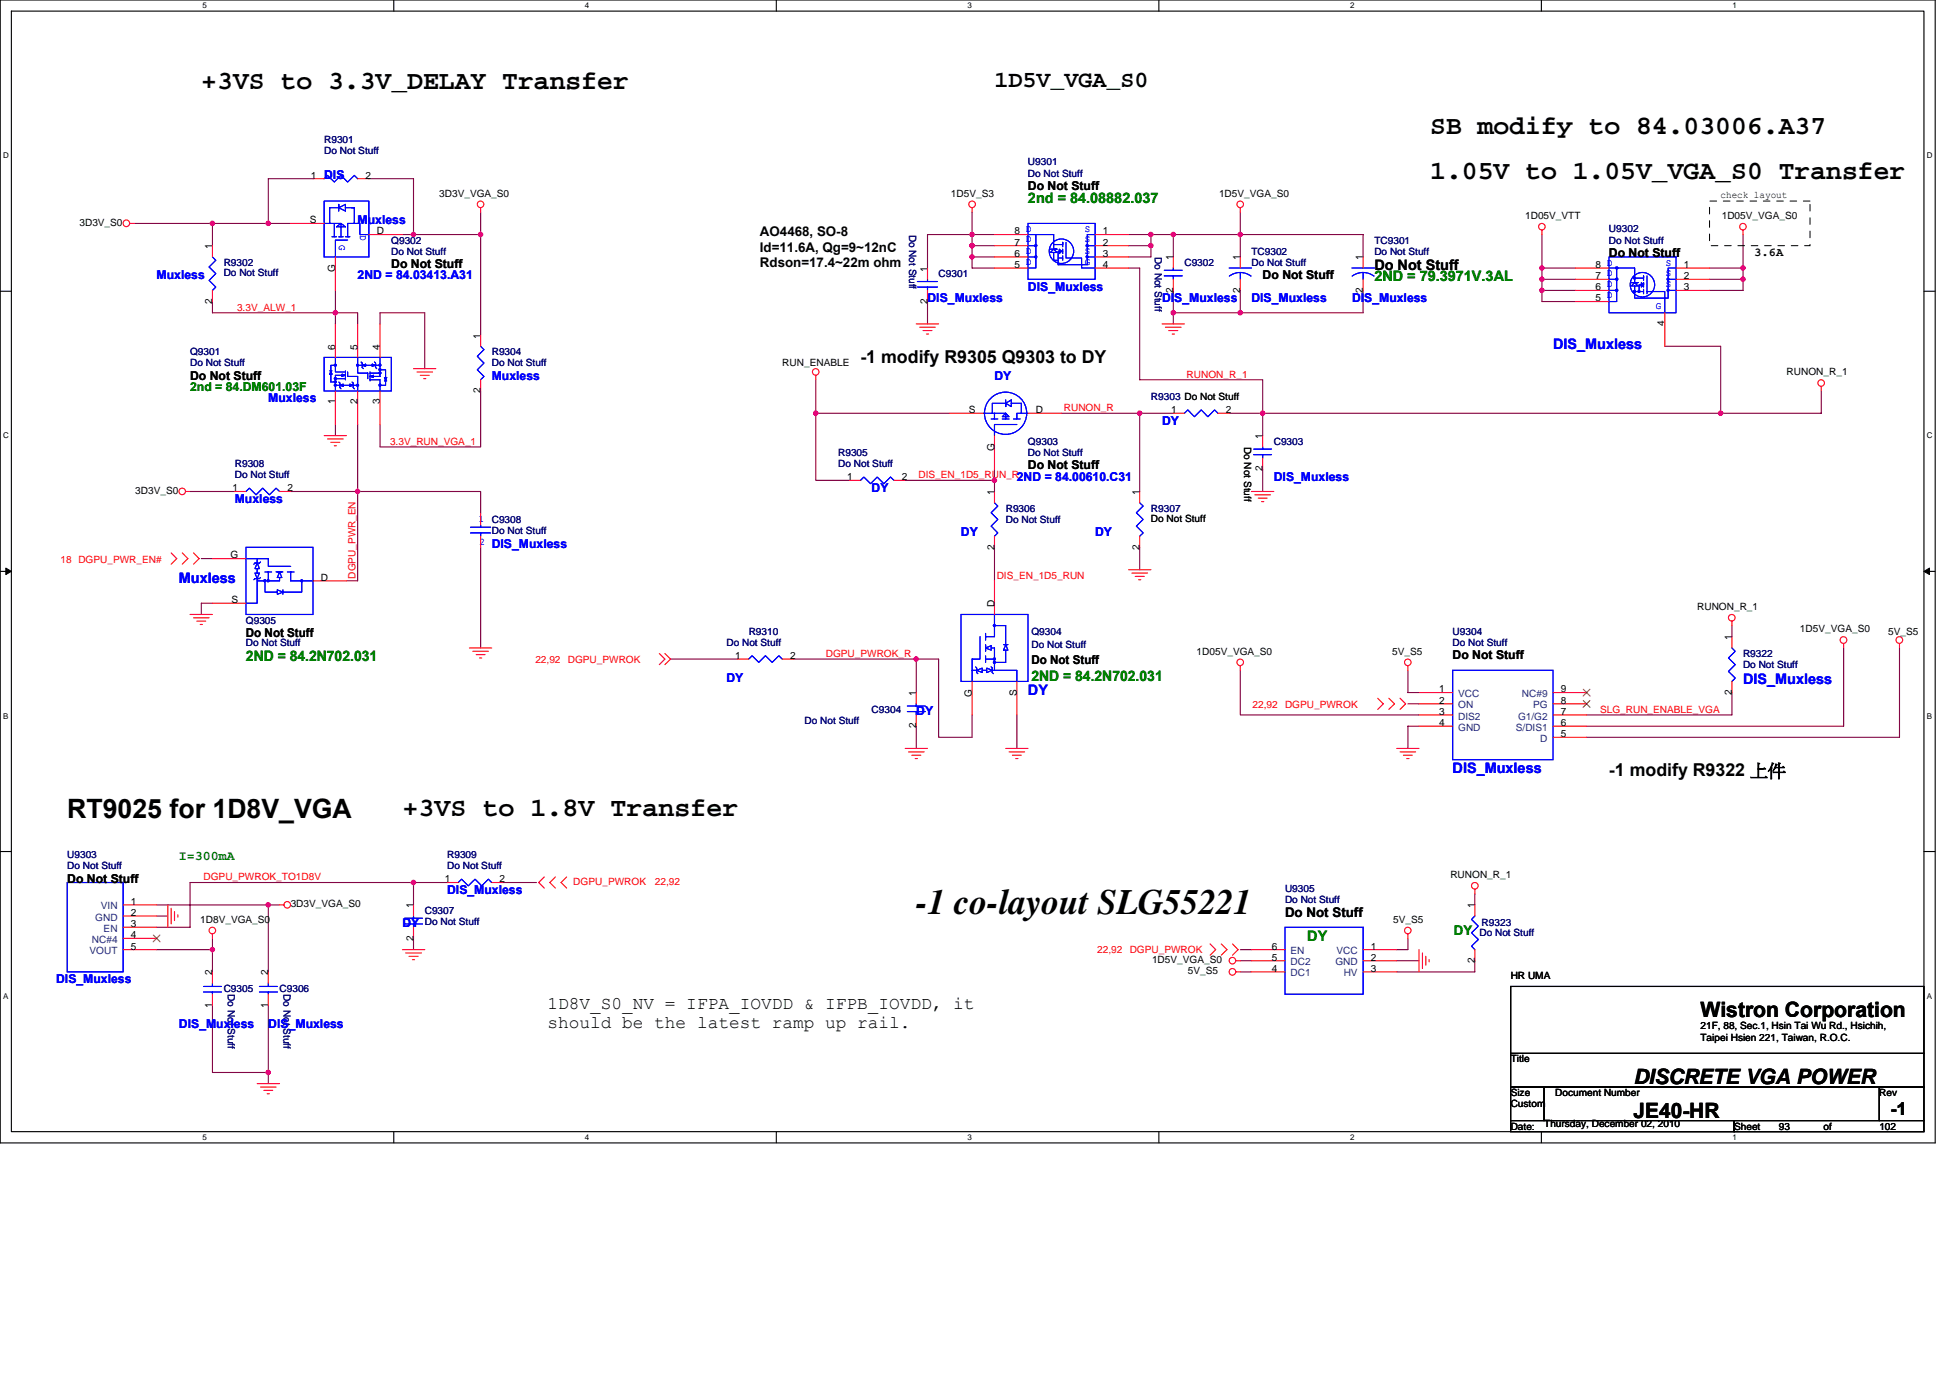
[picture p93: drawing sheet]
<svg xmlns="http://www.w3.org/2000/svg" width="297mm" height="210mm" viewBox="0 0 297 210" stroke-linecap="round" stroke-linejoin="round" font-family="sans-serif">
<defs><g id="words">
<text font-size="5.4" x="139.6" y="139.3">-1 co-layout SLG55221</text>
<g font-size="4.1">
<text x="10.2" y="124.6">RT9025 for 1D8V_VGA</text>
<text x="61.3" y="124.2">+3VS to 1.8V Transfer</text>
</g>
<g font-size="4">
<text x="30.7" y="13.6">+3VS to 3.3V_DELAY Transfer</text>
<text x="217.9" y="20.4">SB modify to 84.03006.A37</text>
<text x="217.9" y="27.2">1.05V to 1.05V_VGA_S0 Transfer</text>
</g>
<text font-size="3.6" x="151.5" y="13.2">1D5V_VGA_S0</text>
<g font-size="3.2">
<text x="259" y="154.9">Wistron Corporation</text>
<text x="248.8" y="165.1">DISCRETE VGA POWER</text>
<text x="248.8" y="170.3">JE40-HR</text>
</g>
<g font-size="2.7">
<text x="131.1" y="55.3">-1 modify R9305 Q9303 to DY</text>
<text x="245.1" y="118.2">-1 modify R9322 上件</text>
<text x="83.4" y="153.6">1D8V_S0_NV = IFPA_IOVDD &amp; IFPB_IOVDD, it</text>
<text x="83.4" y="156.5">should be the latest ramp up rail.</text>
<text x="288" y="169.8">-1</text>
</g>
<g font-size="2.2" fill="#008000">
<text x="156.6" y="30.9">2nd = 84.08882.037</text>
<text x="209.4" y="42.9">2ND = 79.3971V.3AL</text>
<text x="37.5" y="100.7">2ND = 84.2N702.031</text>
<text x="157.1" y="103.8">2ND = 84.2N702.031</text>
<text x="199.1" y="143.3">DY</text>
</g>
<text font-size="2.2" x="209.4" y="41.2">Do Not Stuff</text>
<g font-size="2.2" fill="#00f">
<text x="236.6" y="53.1">DIS_Muxless</text>
<text x="27.3" y="88.8">Muxless</text>
<text x="156.6" y="105.8">DY</text>
<text x="265.5" y="104.1">DIS_Muxless</text>
<text x="221.3" y="117.8">DIS_Muxless</text>
</g>
<g font-size="2">
<text x="115.8" y="35.9">AO4468, SO-8</text>
<text x="115.8" y="38.3">Id=11.6A, Qg=9~12nC</text>
<text x="115.8" y="40.7">Rdson=17.4~22m ohm</text>
<text x="195.7" y="139.7">Do Not Stuff</text>
</g>
<g font-size="2" fill="#008000">
<text x="27.3" y="131">I=300mA</text>
<text x="221.4" y="142.5">DY</text>
</g>
<g font-size="1.9" fill="#00f">
<text x="49.4" y="27.3">DIS</text>
<text x="54.5" y="34.1">Muxless</text>
<text x="23.9" y="42.6">Muxless</text>
<text x="54.5" y="42.6">2ND = 84.03413.A31</text>
<text x="141.3" y="46">DIS_Muxless</text>
<text x="156.6" y="44.3">DIS_Muxless</text>
<text x="177" y="46">DIS_Muxless</text>
<text x="190.6" y="46">DIS_Muxless</text>
<text x="205.9" y="46">DIS_Muxless</text>
<text x="74.9" y="57.9">Muxless</text>
<text x="151.5" y="57.9">DY</text>
<text x="40.9" y="61.3">Muxless</text>
<text x="177" y="64.7">DY</text>
<text x="35.8" y="76.6">Muxless</text>
<text x="132.8" y="74.9">DY</text>
<text x="154.9" y="73.2">2ND = 84.00610.C31</text>
<text x="194" y="73.2">DIS_Muxless</text>
<text x="74.9" y="83.4">DIS_Muxless</text>
<text x="146.4" y="81.7">DY</text>
<text x="166.8" y="81.7">DY</text>
<text x="110.7" y="103.8">DY</text>
<text x="139.6" y="108.9">DY</text>
<text x="68.1" y="136.2">DIS_Muxless</text>
<text x="61.3" y="141.3">DY</text>
<text x="8.5" y="149.8">DIS_Muxless</text>
<text x="27.3" y="156.6">DIS_Muxless</text>
<text x="40.9" y="156.6">DIS_Muxless</text>
</g>
<g font-size="1.9">
<text x="156.6" y="29">Do Not Stuff</text>
<text x="59.6" y="40.9">Do Not Stuff</text>
<text x="245.1" y="39.2">Do Not Stuff</text>
<text x="267.2" y="39">3.6A</text>
<text x="192.3" y="42.6">Do Not Stuff</text>
<text x="29" y="57.9">Do Not Stuff</text>
<text x="156.6" y="71.5">Do Not Stuff</text>
<text x="37.5" y="97">Do Not Stuff</text>
<text x="157.1" y="101.1">Do Not Stuff</text>
<text x="221.3" y="100.4">Do Not Stuff</text>
<text x="10.2" y="134.5">Do Not Stuff</text>
</g>
<text font-size="1.9" fill="#008000" x="29" y="59.6">2nd = 84.DM601.03F</text>
<g font-size="1.5" fill="#000080">
<text x="49.4" y="21.8">R9301</text>
<text x="49.4" y="23.5">Do Not Stuff</text>
<text x="156.6" y="25.2">U9301</text>
<text x="156.6" y="26.9">Do Not Stuff</text>
<text x="138.5" y="35.7" transform="rotate(90 138.5 35.7)">Do Not Stuff</text>
<text x="245.1" y="35.4">U9302</text>
<text x="34.1" y="40.5">R9302</text>
<text x="59.6" y="37.1">Q9302</text>
<text x="59.6" y="38.8">Do Not Stuff</text>
<text x="175.9" y="39.1" transform="rotate(90 175.9 39.1)">Do Not Stuff</text>
<text x="180.4" y="40.5">C9302</text>
<text x="190.6" y="38.8">TC9302</text>
<text x="190.6" y="40.5">Do Not Stuff</text>
<text x="209.4" y="37.1">TC9301</text>
<text x="209.4" y="38.8">Do Not Stuff</text>
<text x="245.1" y="37.1">Do Not Stuff</text>
<text x="34.1" y="42">Do Not Stuff</text>
<text x="143" y="42.2">C9301</text>
<text x="29" y="54.1">Q9301</text>
<text x="29" y="55.8">Do Not Stuff</text>
<text x="74.9" y="54.1">R9304</text>
<text x="74.9" y="55.8">Do Not Stuff</text>
<text x="175.3" y="60.9">R9303 Do Not Stuff</text>
<text x="35.8" y="71.1">R9308</text>
<text x="127.7" y="69.4">R9305</text>
<text x="127.7" y="71.1">Do Not Stuff</text>
<text x="156.6" y="67.7">Q9303</text>
<text x="156.6" y="69.4">Do Not Stuff</text>
<text x="194" y="67.7">C9303</text>
<text x="35.8" y="72.8">Do Not Stuff</text>
<text x="153.2" y="78">R9306</text>
<text x="175.3" y="78">R9307</text>
<text x="74.9" y="79.7">C9308</text>
<text x="74.9" y="81.3">Do Not Stuff</text>
<text x="153.2" y="79.7">Do Not Stuff</text>
<text x="37.5" y="95">Q9305</text>
<text x="37.5" y="98.4">Do Not Stuff</text>
<text x="110.7" y="98.4">Do Not Stuff</text>
<text x="114" y="96.7">R9310</text>
<text x="157.1" y="96.7">Q9304</text>
<text x="157.1" y="98.7">Do Not Stuff</text>
<text x="221.3" y="96.7">U9304</text>
<text x="221.3" y="98.4">Do Not Stuff</text>
<text x="265.5" y="100.1">R9322</text>
<text x="265.5" y="101.8">Do Not Stuff</text>
<text x="122.6" y="110.3">Do Not Stuff</text>
<text x="132.8" y="108.6">C9304</text>
<text x="10.2" y="130.7">U9303</text>
<text x="68.1" y="130.7">R9309</text>
<text x="10.2" y="132.4">Do Not Stuff</text>
<text x="68.1" y="132.4">Do Not Stuff</text>
<text x="195.7" y="135.8">U9305</text>
<text x="195.7" y="137.5">Do Not Stuff</text>
<text x="64.7" y="139.2">C9307</text>
<text x="64.7" y="140.9">Do Not Stuff</text>
<text x="225.4" y="142.6">Do Not Stuff</text>
<text x="225.7" y="141.1">R9323</text>
<text x="34.1" y="151.1">C9305</text>
<text x="34.7" y="151.4" transform="rotate(90 34.7 151.4)">Do Not Stuff</text>
<text x="42.6" y="151.1">C9306</text>
<text x="43.2" y="151.4" transform="rotate(90 43.2 151.4)">Do Not Stuff</text>
</g>
<g font-size="1.5">
<text x="47.3" y="27.2">1</text>
<text x="55.7" y="27.2">2</text>
<text x="66.9" y="30">3D3V_VGA_S0</text>
<text x="144.9" y="30">1D5V_S3</text>
<text x="185.7" y="30">1D5V_VGA_S0</text>
<text x="12.1" y="34.4">3D3V_S0</text>
<text x="47.2" y="34">S</text>
<text x="57.4" y="35.7">D</text>
<text x="154.6" y="35.7">8 D</text>
<text x="168" y="35.7">1</text>
<text x="232.3" y="33.4">1D05V_VTT</text>
<text x="262.1" y="30.1">check layout</text>
<text x="262.3" y="33.4">1D05V_VGA_S0</text>
<text x="32.3" y="38" transform="rotate(-90 32.3 38)">1</text>
<text x="51.1" y="41.5" transform="rotate(-90 51.1 41.5)">G</text>
<text x="141.3" y="41.4" transform="rotate(-90 141.3 41.4)">1</text>
<text x="154.6" y="40.8">5</text>
<text x="154.6" y="39.1">6</text>
<text x="154.6" y="37.4">7</text>
<text x="168" y="37.4">2</text>
<text x="168" y="39.1">3</text>
<text x="168" y="40.8">4</text>
<text x="178.7" y="39.6" transform="rotate(-90 178.7 39.6)">1</text>
<text x="188.9" y="39.6" transform="rotate(-90 188.9 39.6)">1</text>
<text x="207.6" y="39.6" transform="rotate(-90 207.6 39.6)">1</text>
<text x="243.1" y="40.8">8 D</text>
<text x="256.5" y="40.8">1</text>
<text x="32.3" y="46.3" transform="rotate(-90 32.3 46.3)">2</text>
<text x="141.3" y="46.3" transform="rotate(-90 141.3 46.3)">2</text>
<text x="178.7" y="44.6" transform="rotate(-90 178.7 44.6)">2</text>
<text x="188.9" y="44.6" transform="rotate(-90 188.9 44.6)">2</text>
<text x="207.6" y="44.6" transform="rotate(-90 207.6 44.6)">2</text>
<text x="243.1" y="45.9">5</text>
<text x="243.1" y="44.2">6</text>
<text x="243.1" y="42.5">7</text>
<text x="256.5" y="42.5">2</text>
<text x="256.5" y="44.2">3</text>
<text x="51.1" y="53.3" transform="rotate(-90 51.1 53.3)">6</text>
<text x="54.5" y="53.3" transform="rotate(-90 54.5 53.3)">5</text>
<text x="57.9" y="53.3" transform="rotate(-90 57.9 53.3)">4</text>
<text x="73.2" y="51.6" transform="rotate(-90 73.2 51.6)">1</text>
<text x="253.6" y="49.7" transform="rotate(-90 253.6 49.7)">4</text>
<text x="73.2" y="59.9" transform="rotate(-90 73.2 59.9)">2</text>
<text x="119.2" y="55.8">RUN_ENABLE</text>
<text x="272.2" y="57.2">RUNON_R_1</text>
<text x="51.1" y="61.6" transform="rotate(-90 51.1 61.6)">1</text>
<text x="54.5" y="61.6" transform="rotate(-90 54.5 61.6)">2</text>
<text x="57.9" y="61.6" transform="rotate(-90 57.9 61.6)">3</text>
<text x="147.6" y="62.9">S</text>
<text x="157.8" y="62.9">D</text>
<text x="178.4" y="62.9">1</text>
<text x="186.7" y="62.9">2</text>
<text x="151.5" y="68.7" transform="rotate(-90 151.5 68.7)">G</text>
<text x="189.5" y="68.1" transform="rotate(90 189.5 68.1)">Do Not Stuff</text>
<text x="192.3" y="71.8" transform="rotate(-90 192.3 71.8)">2</text>
<text x="192.3" y="66.9" transform="rotate(-90 192.3 66.9)">1</text>
<text x="20.6" y="75.2">3D3V_S0</text>
<text x="35.4" y="74.8">1</text>
<text x="43.8" y="74.8">2</text>
<text x="129" y="73.2">1</text>
<text x="137.4" y="73.2">2</text>
<text x="151.5" y="75.4" transform="rotate(-90 151.5 75.4)">1</text>
<text x="173.6" y="75.4" transform="rotate(-90 173.6 75.4)">1</text>
<text x="151.5" y="83.7" transform="rotate(-90 151.5 83.7)">2</text>
<text x="173.6" y="83.7" transform="rotate(-90 173.6 83.7)">2</text>
<text x="175.3" y="79.5">Do Not Stuff</text>
<text x="35.1" y="85.1">G</text>
<text x="48.9" y="88.5">D</text>
<text x="35.3" y="91.9">S</text>
<text x="151.5" y="92.4" transform="rotate(-90 151.5 92.4)">D</text>
<text x="258.5" y="92.9">RUNON_R_1</text>
<text x="112" y="100.4">1</text>
<text x="120.4" y="100.4">2</text>
<text x="182.3" y="99.7">1D05V_VGA_S0</text>
<text x="212.1" y="99.7">5V_S5</text>
<text x="263.8" y="97.5" transform="rotate(-90 263.8 97.5)">1</text>
<text x="274.2" y="96.3">1D5V_VGA_S0</text>
<text x="287.6" y="96.7">5V_S5</text>
<text x="139.5" y="106" transform="rotate(-90 139.5 106)">1</text>
<text x="148.1" y="106.2" transform="rotate(-90 148.1 106.2)">G</text>
<text x="154.9" y="106" transform="rotate(-90 154.9 106)">S</text>
<text x="219.2" y="105.5">1</text>
<text x="219.2" y="107.2">2</text>
<text x="237.8" y="107.2">8</text>
<text x="237.8" y="105.5">9</text>
<text x="263.8" y="105.8" transform="rotate(-90 263.8 105.8)">2</text>
<text x="139.5" y="110.9" transform="rotate(-90 139.5 110.9)">2</text>
<text x="219.2" y="108.9">3</text>
<text x="219.2" y="110.6">4</text>
<text x="237.8" y="108.9">7</text>
<text x="237.8" y="112.3">5</text>
<text x="237.8" y="110.6">6</text>
<text x="19.9" y="137.8">1</text>
<text x="67.8" y="134.4">1</text>
<text x="76.1" y="134.4">2</text>
<text x="220.9" y="133.8">RUNON_R_1</text>
<text x="19.9" y="141.2">3</text>
<text x="19.9" y="139.5">2</text>
<text x="19.9" y="142.9">4</text>
<text x="30.5" y="140.6">1D8V_VGA_S0</text>
<text x="44.3" y="138.2">3D3V_VGA_S0</text>
<text x="63" y="143.3" transform="rotate(-90 63 143.3)">2</text>
<text x="63" y="138.3" transform="rotate(-90 63 138.3)">1</text>
<text x="212.2" y="140.6">5V_S5</text>
<text x="224.6" y="138.3" transform="rotate(-90 224.6 138.3)">1</text>
<text x="19.9" y="144.6">5</text>
<text x="32.3" y="148.6" transform="rotate(-90 32.3 148.6)">2</text>
<text x="40.8" y="148.6" transform="rotate(-90 40.8 148.6)">2</text>
<text x="175.5" y="146.7">1D5V_VGA_S0</text>
<text x="180.9" y="148.4">5V_S5</text>
<text x="193.7" y="148">4</text>
<text x="193.7" y="146.3">5</text>
<text x="193.7" y="144.6">6</text>
<text x="208.8" y="146.3">2</text>
<text x="208.8" y="144.6">1</text>
<text x="208.8" y="148">3</text>
<text x="224.6" y="146.7" transform="rotate(-90 224.6 146.7)">2</text>
<text x="230.1" y="149.1">HR UMA</text>
<text x="32.3" y="153.5" transform="rotate(-90 32.3 153.5)">1</text>
<text x="40.8" y="153.5" transform="rotate(-90 40.8 153.5)">1</text>
<text x="230.1" y="161.8">Title</text>
<text x="259" y="156.7">21F, 88, Sec.1, Hsin Tai Wu Rd., Hsichih,</text>
<text x="259" y="158.5">Taipei Hsien 221, Taiwan, R.O.C.</text>
<text x="230.1" y="167">Size</text>
<text x="236.9" y="167">Document Number</text>
<text x="286.3" y="167">Rev</text>
<text x="230.1" y="172.1">Date:</text>
<text x="230.1" y="168.7">Custom</text>
<text x="235.2" y="171.7">Thursday, December 02, 2010</text>
<text x="264.2" y="172.1">Sheet</text>
<text x="271" y="172.1">93</text>
<text x="277.8" y="172.1">of</text>
<text x="286.3" y="172.1">102</text>
</g>
<g font-size="1.5" fill="#00f">
<text x="54.9" y="35.7" transform="rotate(90 54.9 35.7)">D</text>
<text x="156.2" y="35.4">D</text>
<text x="165.3" y="35.4">S</text>
<text x="51.6" y="37.3" transform="rotate(90 51.6 37.3)">G</text>
<text x="156.2" y="40.3">D</text>
<text x="156.2" y="38.6">D</text>
<text x="156.2" y="36.9">D</text>
<text x="165.3" y="36.9">S</text>
<text x="165.3" y="38.6">S</text>
<text x="165.3" y="40.3">G</text>
<text x="244.7" y="40.5">D</text>
<text x="253.8" y="40.5">S</text>
<text x="244.7" y="45.4">D</text>
<text x="244.7" y="43.8">D</text>
<text x="244.7" y="42">D</text>
<text x="252.2" y="47.1">G</text>
<text x="253.8" y="42">S</text>
<text x="253.8" y="43.8">S</text>
<text x="72.9" y="79.5">1</text>
<text x="73" y="83.1">2</text>
</g>
<g font-size="1.5" fill="#f00">
<text x="36.1" y="47.3">3.3V_ALW_1</text>
<text x="180.8" y="57.5">RUNON_R_1</text>
<text x="162" y="62.6">RUNON_R</text>
<text x="59.4" y="67.7">3.3V_RUN_VGA_1</text>
<text x="139.9" y="72.8">DIS_EN_1D5_RUN_R</text>
<text x="9.2" y="85.8">18 DGPU_PWR_EN#</text>
<text x="54.1" y="88.1" transform="rotate(-90 54.1 88.1)">DGPU_PWR_EN</text>
<text x="151.8" y="88.1">DIS_EN_1D5_RUN</text>
<text x="81.6" y="100.9">22,92</text>
<text x="86.5" y="100.9">DGPU_PWROK</text>
<text x="125.8" y="100.1">DGPU_PWROK_R</text>
<text x="190.8" y="107.9">22,92</text>
<text x="195.7" y="107.9">DGPU_PWROK</text>
<text x="243.7" y="108.6">SLG_RUN_ENABLE_VGA</text>
<text x="31" y="134.1">DGPU_PWROK_TO1D8V</text>
<text x="87.3" y="134.8">DGPU_PWROK</text>
<text x="99.8" y="134.8">22,92</text>
<text x="167.1" y="145.2">22,92</text>
<text x="172.1" y="145.2">DGPU_PWROK</text>
</g>
<g font-size="1.5" fill="#004080">
<text x="222.1" y="106.2">VCC</text>
<text x="222.1" y="107.9">ON</text>
<text x="231.8" y="106.2">NC#9</text>
<text x="233.5" y="107.9">PG</text>
<text x="222.1" y="109.6">DIS2</text>
<text x="222.1" y="111.3">GND</text>
<text x="230.9" y="111.3">S/DIS1</text>
<text x="231.2" y="109.6">G1/G2</text>
<text x="234.6" y="113">D</text>
<text x="14" y="143.6">NC#4</text>
<text x="14.5" y="140.2">GND</text>
<text x="15.4" y="138.5">VIN</text>
<text x="15.8" y="141.9">EN</text>
<text x="13.6" y="145.4">VOUT</text>
<text x="196.6" y="148.7">DC1</text>
<text x="196.6" y="147">DC2</text>
<text x="196.6" y="145.4">EN</text>
<text x="203.4" y="147">GND</text>
<text x="203.6" y="145.4">VCC</text>
<text x="204.7" y="148.7">HV</text>
</g>
<g font-size="1.2">
<text x="30.9" y="1.2">5</text>
<text x="89.1" y="1.2">4</text>
<text x="147.4" y="1.2">3</text>
<text x="205.7" y="1.2">2</text>
<text x="263.9" y="1.2">1</text>
<text x=".5" y="24.1">D</text>
<text x="293.5" y="24.1">D</text>
<text x=".5" y="66.8">C</text>
<text x="293.5" y="66.8">C</text>
<text x=".5" y="109.5">B</text>
<text x="293.5" y="109.5">B</text>
<text x=".5" y="152.1">A</text>
<text x="293.5" y="152.1">A</text>
<text x="30.9" y="173.6">5</text>
<text x="89.1" y="173.6">4</text>
<text x="147.4" y="173.6">3</text>
<text x="205.7" y="173.6">2</text>
<text x="263.9" y="173.6">1</text>
</g>
</g></defs>
<path d="M0 0h294.8v174.1h-294.8zM1.7 1.7h291.4v170.7h-291.4z" fill="none" stroke="#000" stroke-width=".17"/>
<g fill="#fff">
<path d="M30.9 .2h.6v1.3h-.6z"/>
<path d="M30.9 172.6h.6v1.3h-.6z"/>
</g>
<path d="M60 0v1.7M60 172.4v1.7" fill="none" stroke="#000" stroke-width=".17"/>
<g fill="#fff">
<path d="M89.1 .2h.7v1.3h-.7z"/>
<path d="M89.1 172.6h.7v1.3h-.7z"/>
</g>
<path d="M118.3 0v1.7M118.3 172.4v1.7" fill="none" stroke="#000" stroke-width=".17"/>
<g fill="#fff">
<path d="M147.4 .2h.6v1.3h-.6z"/>
<path d="M147.4 172.6h.6v1.3h-.6z"/>
</g>
<path d="M176.5 0v1.7M176.5 172.4v1.7" fill="none" stroke="#000" stroke-width=".17"/>
<g fill="#fff">
<path d="M205.7 .2h.6v1.3h-.6z"/>
<path d="M205.7 172.6h.6v1.3h-.6z"/>
</g>
<path d="M234.8 0v1.7M234.8 172.4v1.7" fill="none" stroke="#000" stroke-width=".17"/>
<g fill="#fff">
<path d="M263.9 .2h.7v1.3h-.7z"/>
<path d="M263.9 172.6h.7v1.3h-.7z"/>
<path d="M.5 23h.8v1.4h-.8z"/>
<path d="M293.5 23h.8v1.4h-.8z"/>
<path d="M.5 65.7h.8v1.3h-.8z"/>
<path d="M293.5 65.7h.8v1.3h-.8z"/>
</g>
<path d="M0 44.4h1.7M293.1 44.4h1.7" fill="none" stroke="#000" stroke-width=".17"/>
<g fill="#fff">
<path d="M.5 108.4h.7v1.3h-.7z"/>
<path d="M293.5 108.4h.8v1.3h-.8z"/>
</g>
<path d="M0 87h1.7M293.1 87h1.7" fill="none" stroke="#000" stroke-width=".17"/>
<path d="M.9 86.5l.8 .5-.8 .5zM293.1 87l.8-.5v1z" fill="#000" stroke="#000" stroke-width=".15"/>
<g fill="#fff">
<path d="M.5 151h.7v1.4h-.7z"/>
<path d="M293.5 151h.8v1.4h-.8z"/>
</g>
<path d="M0 129.7h1.7M293.1 129.7h1.7M230.1 150.3h63v10.2h-63zM230.1 160.5h63v5.1h-63zM230.1 165.6h5.1v5.1h-5.1zM230.1 170.7h34.1v1.7h-34.1zM235.2 165.6h51.1v5.1h-51.1zM264.2 170.7h28.9v1.7h-28.9zM286.3 165.6h6.8v5.1h-6.8z" fill="none" stroke="#000" stroke-width=".17"/>
<g fill="none" stroke="#800040" stroke-width=".17">
<path d="M20.4 34h23.9M32.4 34v3.4M47.7 27.2h-6.8v6.8M56.2 27.2h6.8v8.5M61.3 35.7h11.9M73.2 32.3v18.8M148.1 32.3v8.5h3.4M148.1 39.1h3.4M148.1 37.4h3.4M151.5 35.7h-10.2v5.1M171.9 35.7h35.7v3.4M171.9 37.4h3.4"/>
<path d="M175.3 35.7v3.4h-3.4M178.7 35.7v3.4M188.9 32.3v6.8M234.9 35.7v10.2h5.1M265.5 35.7v8.5h-5.1M32.4 45.9v1.7h22.1v1.7M51.1 44.2v5.1M57.9 49.3v-1.7h6.8v8.6M73.2 59.6v8.5h-15.3v-3.4M124.3 57.8v5.1M141.3 45.9v3.4M171.9 40.8h1.7v17h18.7v5.1h85.1v-3.3"/>
<path d="M178.7 44.2v5.1M188.9 44.2v3.4M207.6 44.2v3.4h-28.9M234.9 44.2h5.1M234.9 40.8h5.1M234.9 42.5h5.1M253.6 52.7h8.5v10.2M260.4 40.8h5.1M260.4 42.5h5.1M29 74.9h6.8M44.3 74.9h28.9v3.4M51.1 64.7v1.7"/>
<path d="M54.5 64.7v23.8h-1.7M124.3 62.9v10.3h5.1M124.3 62.9h20.4M137.9 73.2h13.6M151.5 71.5v3.4M161.7 62.9h17M173.6 62.9v12M187.2 62.9h5.1v3.5M192.3 71.5v3.4M30.7 85.1h1.7M32.4 91.9h-1.7v1.7M73.2 83.4v15.3"/>
<path d="M151.5 83.4v5.1M173.6 83.4v3.4M263.8 95.3v1.7M280.8 98.7v11.9h-39.1M289.3 98.7v13.6h-47.6M102.1 100.4h10.2M120.9 100.4h22.1v11.9h5.1v-3.4M139.6 100.4v5.1M139.6 110.6v3.4M154.9 108.9v5.1M188.9 102.1v6.8h27.3M214.5 102.1v3.4h1.7"/>
<path d="M214.5 107.2h1.7M216.2 110.6h-1.7v3.4M263.8 105.5v3.4h-22.1M23.9 137.8h18.7M23.9 139.5h1.7M40.9 137.8v10.2M63 137.8v-3.4h-34v6.8h-5.1M63 134.4h5.1M76.6 134.4h5.1M224.7 136.1v1.7M23.9 144.7h8.5M32.4 142.9v5.1"/>
<path d="M32.4 153.2v10.2h8.5M40.9 153.2v11.9M63 142.9v1.8M188.9 144.7h1.7M188.9 146.3h1.7M188.9 148h1.7M212.8 146.3h3.4M214.5 142.9v1.8h-1.7M224.7 146.3v1.7h-11.9"/>
</g>
<g fill="#f0f" stroke="#f0f" stroke-width=".17">
<circle cx="234.9" cy="42.5" r=".33"/>
<circle cx="262.1" cy="62.9" r=".33"/>
<circle cx="234.9" cy="44.2" r=".33"/>
<circle cx="234.9" cy="40.8" r=".33"/>
<circle cx="265.5" cy="40.8" r=".33"/>
<circle cx="265.5" cy="42.5" r=".33"/>
<circle cx="188.9" cy="35.7" r=".33"/>
<circle cx="173.6" cy="62.9" r=".33"/>
<circle cx="175.3" cy="35.7" r=".33"/>
<circle cx="175.3" cy="37.4" r=".33"/>
<circle cx="178.7" cy="35.7" r=".33"/>
<circle cx="178.7" cy="47.6" r=".33"/>
<circle cx="148.1" cy="37.4" r=".33"/>
<circle cx="148.1" cy="35.7" r=".33"/>
<circle cx="148.1" cy="39.1" r=".33"/>
<circle cx="124.3" cy="62.9" r=".33"/>
<circle cx="151.5" cy="73.2" r=".33"/>
<circle cx="188.9" cy="47.6" r=".33"/>
<circle cx="192.3" cy="62.9" r=".33"/>
<circle cx="54.5" cy="74.9" r=".33"/>
<circle cx="40.9" cy="34" r=".33"/>
<circle cx="51.1" cy="47.6" r=".33"/>
<circle cx="32.3" cy="34" r=".33"/>
<circle cx="73.2" cy="35.7" r=".33"/>
<circle cx="63" cy="35.7" r=".33"/>
<circle cx="63" cy="134.4" r=".33"/>
<circle cx="40.9" cy="163.4" r=".33"/>
<circle cx="40.9" cy="137.8" r=".33"/>
<circle cx="139.6" cy="100.4" r=".33"/>
<circle cx="32.3" cy="144.6" r=".33"/>
</g>
<g fill="none" stroke="#f00" stroke-width=".17">
<path d="M19.8 34h.6M32.4 37.4v1.7M44.3 34h5.1M47.7 27.2h1.7M51.1 39.1v5.1M54.5 27.2h1.7M56.2 35.7h5.1M73.2 31.6v.7M148.1 31.6v.7M151.5 35.7h5.1M151.5 37.4h5.1M151.5 39.1h5.1"/>
<path d="M166.8 35.7h5.1M166.8 37.4h5.1M166.8 39.1h5.1M178.7 39.1v1.7M188.9 31.6v.7M188.9 39.1v1.7M207.6 39.1v1.7M234.9 35.1v.6M265.5 35.1v.6M32.4 44.2v1.7M51.1 49.3v5.1M51.1 59.6v5.1"/>
<path d="M54.5 49.3v5.1M54.5 59.6v5.1M57.9 49.3v5.1M57.9 59.6v5.1M63 56.2h3.4M63.5 56.7h2.4M64 57.2h1.4M64.5 57.7h.4M73.2 51.1v1.6M73.2 57.8v1.8M124.3 57.2v.6M139.6 49.3h3.4"/>
<path d="M140.1 49.8h2.4M140.6 50.4h1.4M141.1 50.9h.4M141.3 40.8v1.7M141.3 44.2v1.7M151.5 40.8h5.1M166.8 40.8h5.1M177 49.3h3.4M177.5 49.8h2.4M178 50.4h1.4M178.6 50.9h.3M178.7 42.5v1.7"/>
<path d="M188.9 42.5v1.7M207.6 42.5v1.7M240 40.8h5.1M240 42.5h5.1M240 44.2h5.1M240 45.9h5.1M253.6 47.6v5.1M255.3 40.8h5.1M255.3 42.5h5.1M255.3 44.2h5.1M277.4 58.9v.7M28.3 74.9h.7"/>
<path d="M35.8 74.9h1.7M42.6 74.9h1.7M49.4 66.4h3.4M49.9 66.9h2.4M50.4 67.4h1.4M50.9 67.9h.4M73.2 78.3v1.7M129.4 73.2h1.7M136.2 73.2h1.7M144.7 62.9h5.1M151.5 66.4v5.1M151.5 74.9v1.7"/>
<path d="M156.6 62.9h5.1M173.6 74.9v1.7M178.7 62.9h1.7M185.5 62.9h1.7M190.6 74.9h3.4M191.2 75.4h2.3M191.7 75.9h1.3M192.2 76.4h.3M192.3 66.4v1.7M192.3 69.8v1.7M26.1 84.2l.8 .9-.8 .8M27.8 84.2l.8 .9-.8 .8"/>
<path d="M29 93.6h3.4M29.5 94.1h2.4M29.5 84.2l.8 .9-.8 .8M30 94.6h1.3M30.5 95.1h.3M32.4 85.1h5.1M32.4 91.9h5.1M47.7 88.5h5.1M71.5 98.7h3.4M72 99.2h2.4M72.5 99.7h1.4M73.2 81.7v1.7"/>
<path d="M100.4 99.5l.9 .9-.9 .8M101.3 99.5l.8 .9-.8 .8M151.5 81.7v1.7M151.5 88.5v5.1M171.9 86.8h3.4M172.4 87.3h2.4M172.9 87.8h1.4M173.4 88.3h.4M173.6 81.7v1.7M263.8 94.6v.7M263.8 97v1.7M280.8 98v.7"/>
<path d="M289.3 98v.7M73 100.2h.4M112.3 100.4h1.7M119.2 100.4h1.7M137.9 114h3.4M138.4 114.5h2.4M138.9 115h1.4M139.4 115.5h.3M139.6 105.5v1.7M139.6 108.9v1.7M148.1 103.8v5.1M153.2 114h3.4"/>
<path d="M153.7 114.5h2.4M154.2 115h1.4M154.7 115.5h.4M154.9 103.8v5.1M188.9 101.4v.7M209.9 106.4l.8 .8-.8 .9M211.6 106.4l.8 .8-.8 .9M212.8 114h3.4M213.3 114.5h2.3M213.3 106.4l.8 .8-.8 .9M213.8 115h1.3M214.3 115.5h.3"/>
<path d="M214.5 101.4v.7M216.2 105.5h5.1M216.2 107.2h5.1M216.2 108.9h5.1M216.2 110.6h5.1M236.6 105.5h5.1M236.6 107.2h5.1M236.6 108.9h5.1M236.6 110.6h5.1M236.6 112.3h5.1M263.8 103.8v1.7M18.8 137.8h5.1"/>
<path d="M18.8 139.5h5.1M25.6 137.8v3.4M26.1 138.3v2.4M26.6 138.9v1.3M27.1 139.4v.3M42.6 137.8h.7M63 137.8v1.7M68.1 134.4h1.7M74.9 134.4h1.7M82.9 133.6l-.8 .8 .8 .9M84.6 133.6l-.8 .8 .8 .9M86.3 133.6l-.8 .8 .8 .9"/>
<path d="M224.7 135.4v.7M224.7 137.8v1.7M18.8 144.7h5.1M18.8 141.2h5.1M18.8 142.9h5.1M32.4 142.3v.6M32.4 148v1.8M32.4 151.4v1.8M40.9 148v1.8M40.9 151.4v1.8M61.3 144.7h3.4M61.8 145.2h2.4"/>
<path d="M62.3 145.7h1.4M62.8 146.2h.4M63 141.2v1.7M184.3 143.8l.9 .9-.9 .8M186 143.8l.9 .9-.9 .8M187.7 143.8l.9 .9-.9 .8M188.3 148h.6M188.3 146.3h.6M190.6 144.7h5.1M190.6 148h5.1M190.6 146.3h5.1M207.6 144.7h5.2"/>
<path d="M207.6 148h5.2M207.6 146.3h5.2M214.5 142.3v.6M216.2 144.7v3.3M216.7 145.2v2.3M217.2 145.7v1.3M217.7 146.2v.3M224.7 144.7v1.6M39.2 165.1h3.4M39.7 165.6h2.4M40.2 166.1h1.3M40.7 166.6h.3"/>
<circle cx="19.2" cy="34" r=".51"/>
<circle cx="73.2" cy="31.1" r=".5"/>
<circle cx="148.1" cy="31.1" r=".51"/>
<circle cx="188.9" cy="31.1" r=".5"/>
<circle cx="234.9" cy="34.5" r=".5"/>
<circle cx="265.5" cy="34.5" r=".5"/>
<circle cx="124.3" cy="56.6" r=".5"/>
<circle cx="277.4" cy="58.3" r=".5"/>
<circle cx="27.8" cy="74.9" r=".5"/>
<circle cx="263.8" cy="94.1" r=".51"/>
<circle cx="280.8" cy="97.5" r=".51"/>
<circle cx="289.3" cy="97.5" r=".51"/>
<circle cx="188.9" cy="100.9" r=".5"/>
<circle cx="214.4" cy="100.9" r=".5"/>
<circle cx="43.8" cy="137.8" r=".5"/>
<circle cx="224.7" cy="134.9" r=".51"/>
<circle cx="32.3" cy="141.7" r=".5"/>
<circle cx="187.7" cy="148" r=".51"/>
<circle cx="187.7" cy="146.3" r=".5"/>
<circle cx="214.4" cy="141.7" r=".5"/>
</g>
<path d="M260.4 30.6h15.3v6.8h-15.3z" fill="none" stroke="#000" stroke-width=".15" stroke-dasharray="1 1 1 1 1 1 1 1"/>
<g fill="none" stroke="#00f" stroke-width=".17">
<path d="M32.4 39.1l.5 .5-1 1.1 1 1-1 1 1 1-.5 .5M49.4 30.6h6.8v8.5h-6.8zM49.4 27.2l.5-.5 1 1 1-1 1.1 1 1-1 .5 .5M49.4 34h2.5M50.6 36.1h.7M50.9 34v2.1M51.3 34.5l.6-.5 .7 .5zM51.6 32.2v-1.1v.5h-1.4v2.4M51.6 36.1h.7M51.6 31.6l1-.5v1.1zM51.9 34v2.1M52.6 36.1h.7"/>
<path d="M52.6 31.6h1.4v2.4M53 36.6h-1.9v2.5M56.2 35.7h-1.4v-1.7h-1.8v2.1M156.6 34h10.2v8.5h-10.2zM156.6 35.7h3.9v2.3l-.5 .5h1l-.5-.5h.5h-1M156.6 39.1h1.2M156.6 37.4h1.2M157.7 39h.2v.2h-.2zM157.7 37.3h.2v.2h-.2zM157.8 35.7v5.1h-1.2M160.5 38.5v1.1h.7M160.5 37.3h1.4v-.4v.7"/>
<path d="M161.2 39.3h.7M161.4 38l.3 .3-.3 .3zM161.9 38v.6M161.9 39v.6M162.4 36.9v2.4h2.4v1.5h2M165.5 37.3h.2v.2h-.2zM165.5 39h.2v.2h-.2zM165.6 39.1h1.2M165.6 37.4h1.2M166.8 35.7h-1.2v4.6h-4.4v-2h.7M245.1 39.1h10.2v8.5h-10.2zM49.4 54.4h10.2v5.2h-10.2z"/>
<path d="M50.2 56.5h.4M50.4 56.5l.2 .5h-.4zM51.1 54.4v2.3h1.5M51.1 55.6h-.7v2.6h.7M51.1 57.7h1.5M51.1 58.7h2.5M51.6 58.2l.2 .2v.6l.1 .2M51.8 58.7l.5-.2v.4zM52.1 57l.5 .2-.5 .1zM52.6 56.5v.3M52.6 57v.3M52.6 57.5v.3"/>
<path d="M52.6 57.2h-1.5v2.4M53 56.7v.6h1.5v2.3M53.3 58.5l.5 .2-.5 .2zM53.6 58.2l.2 .2v.6l.2 .2M53.8 58.7h.7M54.5 54.4v2.4h1.5v.9M54.5 55.6h.7l.5 .2v-.3l-.5 .1h1.8M55 55.1l.2 .2v.7l.1 .2M56.4 56.8h1.5M56.4 57.8h1.5v1.8M56.4 57.3l.5-.1v.3zM56.4 56.7v.3"/>
<path d="M56.4 57.2v.3M56.4 57.7v.3M57 55.1l.2 .2v.7l.2 .2M57.2 55.6l-.5-.1v.3l.5-.2h.7M57.9 56.3h.8v2.4h-.8M57.9 54.4v2.9h-1.5M58.6 57.5h.3l-.2 .5zM58.6 58h.3M73.2 52.7l.5 .6-1 1 1 1-1 1 1 1-.5 .5M139.7 43.7h3.1M139.7 42.9h3.1M141.3 42.5v.4"/>
<path d="M141.3 43.7v.5M177.4 41.2h2.7M177.4 42h2.7M178.7 40.8v.4M178.7 42v.5M187.2 40.8h3.4M187.3 42.1a2.75 2.75 0 0 1 3.3 0M188.9 41.5v1M205.9 40.8h3.5M206 42.1l.6-.4 1-.2 .7 .1 1 .5M207.6 41.5v1M245.1 40.8h3.9v2.3l-.5 .5h1l-.5-.5h.5h-1"/>
<path d="M245.1 44.2h1.2M245.1 42.5h1.2M246.3 40.8v5.1h-1.2M249 43.6v.8h1.4M249 42.4h1.4v-.4v.7M250 43.4h-.3v1M250.4 43.4l-.4 .3v-.6l.4 .3v-.3v.6M250.4 44.1v.6M250.9 44.4h2.7v3.2M250.9 42v2.7M254.1 44.2h1.2M254.1 42.5h1.2"/>
<path d="M255.3 40.8h-1.2v4.6h-5.1v-1M37.5 74.9l.5-.5 1 1 1-1 1 1 1.1-1 .5 .5M73.2 80v.3M131.1 73.2l.5-.5 1 1 1-1 1 1 1.1-1 .5 .5M149.8 62.9h1.7v.9M151 63.8h1M151.5 76.6l.5 .5-1 1 1 1-1 1 1 1.1-.5 .5M151.5 62.9h1.7v.9M152.7 63.5l.5-.6 .5 .6zM152.7 63.8h1M153.2 60.9v1v-.5h-2.1v1.5M153.2 61.4l.8-.5v1z"/>
<path d="M154 61.4h1.6v1.5M154.4 63.8h1M154.9 64.7h-3.4v1.7M156.6 62.9h-1.7v.9M173.6 76.6l.5 .5-1 1 1 1-1 1 1 1.1-.5 .5M180.4 62.9l.5-.5 1 1.1 1.1-1.1 1 1.1 1-1.1 .5 .5M191 68.4h2.7M191 69.3h2.7M192.3 68.1v.3M192.3 69.3v.5M37.5 85.1h3.4v1.2h3.4M37.5 83.4h10.2v10.2h-10.2z"/>
<path d="M38.8 87.3h.7l-.3 .8zM39.2 85.8l.3 .8h-.7zM39.2 88.1v3.8h-1.7M39.2 85.1v.7M39.2 86.6v.7M39.7 85.6l-.2 .2h-.7l-.1 .1M39.7 88l-.2 .1h-.7l-.1 .2M40.4 88.6v1.6h1.8M40.4 87.1h1M40.9 87.1v1.4M42.1 87.1h1M42.2 89.9l.9 .3-.9 .3z"/>
<path d="M42.6 87.1l.3 .9h-.7zM42.6 88v.5h-3.4M43.1 89.9v.6M43.8 87.1h1M44.3 87.1v1.4h3.4M46 88.5v1.7h-2.9M71.7 81.2h3M71.7 80.3h3M73.2 81.2v.5M146.4 93.6h10.2v10.2h-10.2zM149.3 97v3.4h-1.2v3.4M150.1 98.7l.9-.3v.6z"/>
<path d="M150.1 96.5v1M150.1 98.2v1M150.1 99.9v1M151 98.7h.5v3.4M151.5 95.3h1.7v2.9M151.5 93.6v3.4h-1.4M152.9 98.2h.6M153.2 99v1.9h-1.5M153.2 98.2l.3 .8h-.6zM263.8 98.7l.5 .5-1 1 1 1-1 1.1 1 1-.5 .5M114 100.4l.6-.5 1 1 1-1 1 1 1-1 .6 .5M138.2 107.5h2.7"/>
<path d="M138.2 108.4h2.7M139.6 107.2v.3M139.6 108.4v.5M148.1 102.1h.7M148.6 101.6l.2 .2v.6l.1 .2M148.8 102.1l.8-.3v.6zM149.6 102.1h.7M150.1 100.4h1.4M150.3 101.8l.8 .3-.8 .3zM151 101.6l.1 .2v.6l.2 .2M151.1 102.1h3.8v1.7M221.3 102.1h15.3v13.6h-15.3z"/>
<path d="M10.2 134.4h8.6v13.6h-8.6zM61.6 139.9h2.8M63 139.5v.4M69.8 134.4l.5-.5 1 1 1.1-1 1 1 1-1 .5 .5M224.7 139.5l-.5 .6 1 1-1 1 1 1-1 1 .5 .6M31 151.1h2.7M31 150.3h2.7M32.4 149.8v.5M32.4 151.1v.3M39.5 151.1h2.7M39.5 150.3h2.7M40.9 149.8v.5"/>
<path d="M40.9 151.1v.3M61.6 140.7h2.8M63 140.7v.5M195.7 141.2h11.9v10.2h-11.9z"/>
<circle cx="161.7" cy="38.3" r="1.86"/>
<circle cx="250.2" cy="43.4" r="1.86"/>
<circle cx="153.2" cy="62.9" r="3.2"/>
</g>
<g fill="#00f" stroke="#00f" stroke-width=".17">
<path d="M51 58.6h.2v.2h-.2z" fill-rule="evenodd"/>
<path d="M51 57.6h.2v.2h-.2z" fill-rule="evenodd"/>
<path d="M51 55.5h.2v.2h-.2z" fill-rule="evenodd"/>
<path d="M57.8 58.6h.2v.2h-.2z" fill-rule="evenodd"/>
<path d="M57.8 56.7h.2v.2h-.2z" fill-rule="evenodd"/>
<path d="M57.8 56.2h.2v.2h-.2z" fill-rule="evenodd"/>
<path d="M57.8 55.5h.2v.2h-.2z" fill-rule="evenodd"/>
<path d="M51 58.1h.2v.2h-.2z" fill-rule="evenodd"/>
<path d="M54.4 55.5h.2v.2h-.2z" fill-rule="evenodd"/>
<path d="M54.4 58.6h.2v.2h-.2z" fill-rule="evenodd"/>
<path d="M51 58.6h.2v.2h-.2z" fill-rule="evenodd"/>
<path d="M51 57.6h.2v.2h-.2z" fill-rule="evenodd"/>
<path d="M51 55.5h.2v.2h-.2z" fill-rule="evenodd"/>
<path d="M57.8 58.6h.2v.2h-.2z" fill-rule="evenodd"/>
<path d="M57.8 56.7h.2v.2h-.2z" fill-rule="evenodd"/>
<path d="M57.8 56.2h.2v.2h-.2z" fill-rule="evenodd"/>
<path d="M57.8 55.5h.2v.2h-.2z" fill-rule="evenodd"/>
<path d="M51 58.1h.2v.2h-.2z" fill-rule="evenodd"/>
<path d="M54.4 55.5h.2v.2h-.2z" fill-rule="evenodd"/>
<path d="M54.4 58.6h.2v.2h-.2z" fill-rule="evenodd"/>
<path d="M40.7 88.3h.3v.3h-.3z" fill-rule="evenodd"/>
<path d="M40.2 88.3h.3v.3h-.3z" fill-rule="evenodd"/>
<path d="M45.8 88.3h.3v.3h-.3z" fill-rule="evenodd"/>
<path d="M40.7 88.3h.3v.3h-.3z" fill-rule="evenodd"/>
<path d="M40.2 88.3h.3v.3h-.3z" fill-rule="evenodd"/>
<path d="M45.8 88.3h.3v.3h-.3z" fill-rule="evenodd"/>
<path d="M151.4 100.3h.2v.2h-.2z" fill-rule="evenodd"/>
<path d="M151.4 100.8h.2v.2h-.2z" fill-rule="evenodd"/>
<path d="M151.4 95.2h.2v.2h-.2z" fill-rule="evenodd"/>
<path d="M151.4 100.3h.2v.2h-.2z" fill-rule="evenodd"/>
<path d="M151.4 100.8h.2v.2h-.2z" fill-rule="evenodd"/>
<path d="M151.4 95.2h.2v.2h-.2z" fill-rule="evenodd"/>
<path d="M254 42.4h.2v.2h-.2z" fill-rule="evenodd"/>
<path d="M254 44.1h.2v.2h-.2z" fill-rule="evenodd"/>
<path d="M246.1 44.1h.3v.2h-.3z" fill-rule="evenodd"/>
<path d="M246.1 42.4h.3v.2h-.3z" fill-rule="evenodd"/>
<path d="M249.6 44.3h.2v.2h-.2z" fill-rule="evenodd"/>
<path d="M248.9 44.3h.2v.2h-.2z" fill-rule="evenodd"/>
<path d="M248.9 42.2h.2v.3h-.2z" fill-rule="evenodd"/>
<path d="M246.1 40.7h.3v.2h-.3z" fill-rule="evenodd"/>
<path d="M254 42.4h.2v.2h-.2z" fill-rule="evenodd"/>
<path d="M254 44.1h.2v.2h-.2z" fill-rule="evenodd"/>
<path d="M246.1 44.1h.3v.2h-.3z" fill-rule="evenodd"/>
<path d="M246.1 42.4h.3v.2h-.3z" fill-rule="evenodd"/>
<path d="M249.6 44.3h.2v.2h-.2z" fill-rule="evenodd"/>
<path d="M248.9 44.3h.2v.2h-.2z" fill-rule="evenodd"/>
<path d="M248.9 42.2h.2v.3h-.2z" fill-rule="evenodd"/>
<path d="M246.1 40.7h.3v.2h-.3z" fill-rule="evenodd"/>
</g>
<path d="M241.2 106.7l1 1M241.2 105l1 1M242.2 106.7l-1.1 1M242.2 105l-1.1 1M23.3 142.4l1.1 1.1M24.4 142.4l-1.1 1.1" fill="none" stroke="#804000" stroke-width=".15"/>
<use href="#words"/>
</svg>
